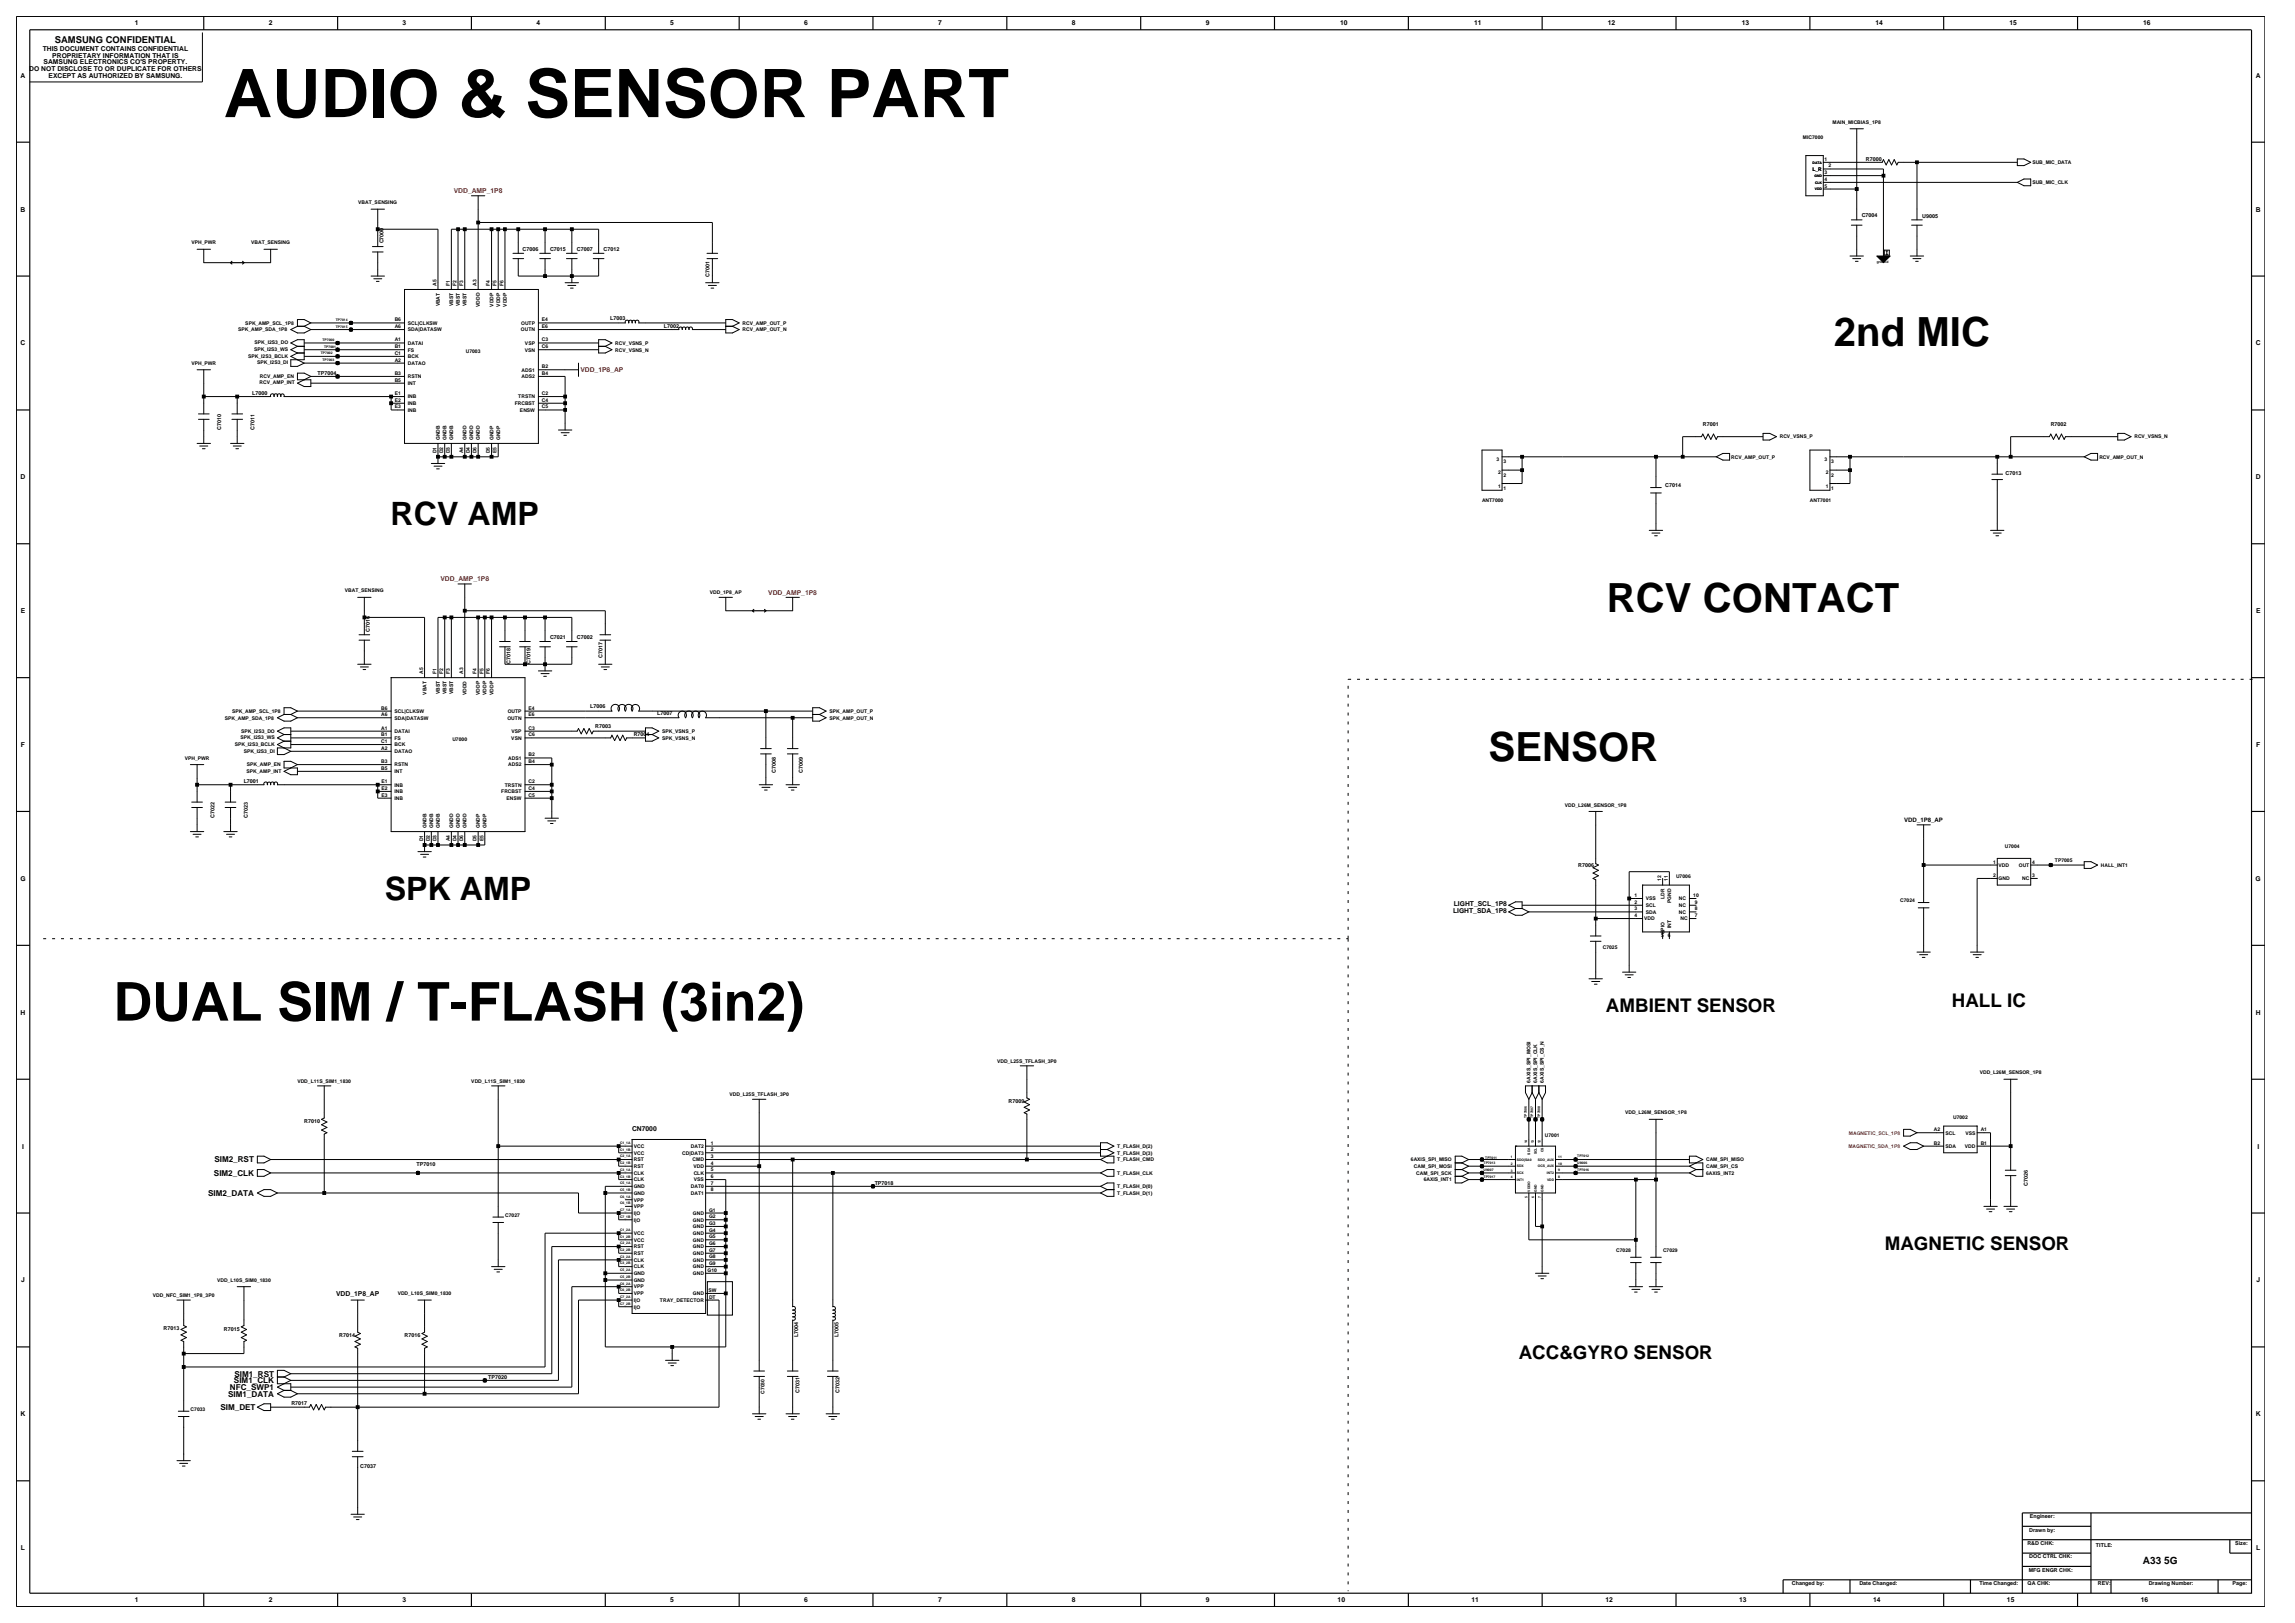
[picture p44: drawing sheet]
<svg xmlns="http://www.w3.org/2000/svg" width="420mm" height="297mm" viewBox="0 0 420 297" stroke-linecap="round" stroke-linejoin="round" font-family="sans-serif">
<defs><g id="words">
<text font-size="12.3" x="41" y="21.4">AUDIO &amp; SENSOR PART</text>
<text font-size="9.8" x="20.8" y="186.8">DUAL SIM / T-FLASH (3in2)</text>
<g font-size="7.4">
<text x="335.6" y="63.3">2nd MIC</text>
<text x="294.1" y="111.9">RCV CONTACT</text>
<text x="272.4" y="139.3">SENSOR</text>
</g>
<g font-size="5.9">
<text x="71.5" y="96.1">RCV AMP</text>
<text x="70.4" y="164.7">SPK AMP</text>
</g>
<g font-size="3.4">
<text x="293.9" y="185.2">AMBIENT SENSOR</text>
<text x="357.2" y="184.3">HALL IC</text>
<text x="344.9" y="228.7">MAGNETIC SENSOR</text>
<text x="277.9" y="248.6">ACC&amp;GYRO SENSOR</text>
</g>
<text font-size="1.9" x="392.1" y="286.3">A33 5G</text>
<text font-size="1.7" x="10" y="7.8">SAMSUNG CONFIDENTIAL</text>
<g font-size="1.5">
<text x="39.2" y="215.2">SIM2_CLK</text>
<text x="39.2" y="212.7">SIM2_RST</text>
<text x="38.1" y="218.8">SIM2_DATA</text>
<text x="42.9" y="251.9">SIM1_RST</text>
<text x="41.8" y="255.6">SIM1_DATA</text>
<text x="42.1" y="254.4">NFC_SWP1</text>
<text x="42.8" y="253.1">SIM1_CLK</text>
<text x="40.4" y="258">SIM_DET</text>
</g>
<g font-size="1.2">
<text x="24.7" y="4.7">1</text>
<text x="49.2" y="4.7">2</text>
<text x="73.7" y="4.7">3</text>
<text x="98.2" y="4.7">4</text>
<text x="122.7" y="4.7">5</text>
<text x="147.2" y="4.7">6</text>
<text x="171.7" y="4.7">7</text>
<text x="196.2" y="4.7">8</text>
<text x="220.7" y="4.7">9</text>
<text x="245.3" y="4.7">10</text>
<text x="269.8" y="4.7">11</text>
<text x="294.3" y="4.7">12</text>
<text x="318.7" y="4.7">13</text>
<text x="343.2" y="4.7">14</text>
<text x="367.7" y="4.7">15</text>
<text x="392.2" y="4.7">16</text>
<text x="7.8" y="9.3">THIS DOCUMENT CONTAINS CONFIDENTIAL</text>
<text x="8" y="11.8">SAMSUNG ELECTRONICS CO'S PROPERTY.</text>
<text x="9.6" y="10.6">PROPRIETARY INFORMATION THAT IS</text>
<text x="3.8" y="14.2">A</text>
<text x="5.4" y="13">DO NOT DISCLOSE TO OR DUPLICATE FOR OTHERS</text>
<text x="8.9" y="14.2">EXCEPT AS AUTHORIZED BY SAMSUNG.</text>
<text x="412.8" y="14.2">A</text>
<text x="3.8" y="38.7">B</text>
<text x="412.8" y="38.7">B</text>
<text x="3.8" y="63.2">C</text>
<text x="412.8" y="63.2">C</text>
<text x="3.8" y="87.7">D</text>
<text x="412.8" y="87.7">D</text>
<text x="3.8" y="112.2">E</text>
<text x="412.9" y="112.2">E</text>
<text x="3.8" y="136.7">F</text>
<text x="412.9" y="136.7">F</text>
<text x="3.7" y="161.2">G</text>
<text x="412.8" y="161.2">G</text>
<text x="265.9" y="167">LIGHT_SDA_1P8</text>
<text x="266.1" y="165.8">LIGHT_SCL_1P8</text>
<text x="3.8" y="185.7">H</text>
<text x="412.8" y="185.7">H</text>
<text x="115.7" y="207">CN7000</text>
<text x="4" y="210.2">I</text>
<text x="413.1" y="210.2">I</text>
<text x="3.9" y="234.7">J</text>
<text x="61.5" y="237.1">VDD_1P8_AP</text>
<text x="412.9" y="234.7">J</text>
<text x="3.8" y="259.2">K</text>
<text x="412.8" y="259.2">K</text>
<text x="3.8" y="283.7">L</text>
<text x="412.9" y="283.7">L</text>
<text x="24.7" y="293.2">1</text>
<text x="49.2" y="293.2">2</text>
<text x="73.7" y="293.2">3</text>
<text x="122.7" y="293.2">5</text>
<text x="147.2" y="293.2">6</text>
<text x="171.7" y="293.2">7</text>
<text x="196.2" y="293.2">8</text>
<text x="220.7" y="293.2">9</text>
<text x="244.8" y="293.2">10</text>
<text x="269.3" y="293.2">11</text>
<text x="293.8" y="293.2">12</text>
<text x="318.3" y="293.2">13</text>
<text x="342.8" y="293.2">14</text>
<text x="367.3" y="293.2">15</text>
<text x="391.8" y="293.2">16</text>
</g>
<g font-size="1.2" fill="#f00">
<text x="83" y="35.4">VDD_AMP_1P8</text>
<text x="106.2" y="68.1">VDD_1P8_AP</text>
<text x="80.6" y="106.4">VDD_AMP_1P8</text>
<text x="140.6" y="108.8">VDD_AMP_1P8</text>
</g>
<text font-size="1.1" x="348.5" y="150.4">VDD_1P8_AP</text>
<g font-size="1">
<text x="341.5" y="29.4">R7000</text>
<text x="340.7" y="39.8">C7004</text>
<text x="351.8" y="39.9">U9005</text>
<text x="70.2" y="44.6" transform="rotate(-90 70.2 44.6)">C7000</text>
<text x="95.6" y="45.9">C7006</text>
<text x="100.7" y="45.9">C7015</text>
<text x="105.6" y="45.9">C7007</text>
<text x="110.5" y="45.9">C7012</text>
<text x="129.8" y="50.7" transform="rotate(-90 129.8 50.7)">C7001</text>
<text x="111.7" y="58.5">L7003</text>
<text x="121.5" y="60.1">L7002</text>
<text x="58.1" y="68.6">TP7004</text>
<text x="46.1" y="72.2">L7000</text>
<text x="311.6" y="77.9">R7001</text>
<text x="375.3" y="77.9">R7002</text>
<text x="40.4" y="78.7" transform="rotate(-90 40.4 78.7)">C7010</text>
<text x="46.6" y="78.7" transform="rotate(-90 46.6 78.7)">C7011</text>
<text x="304.7" y="89.1">C7014</text>
<text x="367" y="87">C7013</text>
<text x="67.7" y="115.6" transform="rotate(-90 67.7 115.6)">C7016</text>
<text x="100.7" y="117">C7021</text>
<text x="105.6" y="117">C7002</text>
<text x="93.4" y="121.5" transform="rotate(-90 93.4 121.5)">C7018</text>
<text x="97.1" y="121.5" transform="rotate(-90 97.1 121.5)">C7019</text>
<text x="110.3" y="120.5" transform="rotate(-90 110.3 120.5)">C7017</text>
<text x="108" y="129.6">L7006</text>
<text x="120.3" y="130.8">L7007</text>
<text x="108.9" y="133.2">R7003</text>
<text x="116" y="134.7">R7004</text>
<text x="44.6" y="143.3">L7001</text>
<text x="142" y="141.4" transform="rotate(-90 142 141.4)">C7008</text>
<text x="146.9" y="141.4" transform="rotate(-90 146.9 141.4)">C7009</text>
<text x="39.2" y="149.7" transform="rotate(-90 39.2 149.7)">C7022</text>
<text x="45.4" y="149.7" transform="rotate(-90 45.4 149.7)">C7023</text>
<text x="288.8" y="158.7">R7006</text>
<text x="184.6" y="201.8">R7009</text>
<text x="55.7" y="205.5">R7010</text>
<text x="76.2" y="213.3">TP7010</text>
<text x="160.1" y="216.8">TP7018</text>
<text x="371.1" y="217" transform="rotate(-90 371.1 217)">C7026</text>
<text x="29.9" y="243.4">R7013</text>
<text x="41" y="243.5">R7015</text>
<text x="62.1" y="244.6">R7014</text>
<text x="74" y="244.7">R7016</text>
<text x="146.1" y="244.6" transform="rotate(-90 146.1 244.6)">L7004</text>
<text x="153.4" y="244.6" transform="rotate(-90 153.4 244.6)">L7005</text>
<text x="53.3" y="257.1">R7017</text>
<text x="89.3" y="252.3">TP7020</text>
<text x="146.3" y="254.9" transform="rotate(-90 146.3 254.9)">C7031</text>
<text x="153.6" y="254.9" transform="rotate(-90 153.6 254.9)">C7032</text>
<text x="65.9" y="268.6">C7037</text>
<text x="371.4" y="280.2">Drawn by:</text>
<text x="371.5" y="277.8">Engineer:</text>
<text x="371" y="282.7">R&amp;D CHK:</text>
<text x="371.3" y="287.6">MFG ENGR CHK:</text>
<text x="371.4" y="285.2">DOC CTRL CHK:</text>
<text x="383.6" y="283">TITLE:</text>
<text x="409.1" y="282.7">Size:</text>
<text x="327.9" y="290.1">Changed by:</text>
<text x="340.3" y="290.1">Date Changed:</text>
<text x="362.2" y="290.1">Time Changed:</text>
<text x="371.1" y="290.1">QA CHK:</text>
<text x="383.9" y="290.1">REV:</text>
<text x="393.2" y="290.1">Drawing Number:</text>
<text x="408.6" y="290.1">Page:</text>
</g>
<g font-size=".9">
<text x="335.4" y="22.7">MAIN_MICBIAS_1P8</text>
<text x="330" y="25.4">MIC7000</text>
<text x="333.9" y="29.5">1</text>
<text x="331.7" y="31.3">L_R</text>
<text x="333.9" y="31.9">3</text>
<text x="333.9" y="34.3">5</text>
<text x="333.9" y="33.1">4</text>
<text x="334.6" y="30.6">2</text>
<text x="371.9" y="33.7">SUB_MIC_CLK</text>
<text x="371.9" y="30">SUB_MIC_DATA</text>
<text x="65.6" y="37.4">VBAT_SENSING</text>
<text x="35" y="44.7">VPH_PWR</text>
<text x="46" y="44.7">VBAT_SENSING</text>
<text x="79.9" y="52.3" transform="rotate(-90 79.9 52.3)">A5</text>
<text x="82.3" y="52.3" transform="rotate(-90 82.3 52.3)">F1</text>
<text x="83.5" y="52.3" transform="rotate(-90 83.5 52.3)">F2</text>
<text x="84.8" y="52.3" transform="rotate(-90 84.8 52.3)">F3</text>
<text x="87.2" y="52.3" transform="rotate(-90 87.2 52.3)">A3</text>
<text x="89.7" y="52.3" transform="rotate(-90 89.7 52.3)">F4</text>
<text x="90.9" y="52.3" transform="rotate(-90 90.9 52.3)">F5</text>
<text x="92.1" y="52.3" transform="rotate(-90 92.1 52.3)">F6</text>
<text x="44.9" y="59.4">SPK_AMP_SCL_1P8</text>
<text x="72.2" y="58.8">B6</text>
<text x="74.6" y="59.4">SCL|CLKSW</text>
<text x="80.5" y="56.1" transform="rotate(-90 80.5 56.1)">VBAT</text>
<text x="82.9" y="56" transform="rotate(-90 82.9 56)">VBST</text>
<text x="84.1" y="56" transform="rotate(-90 84.1 56)">VBST</text>
<text x="85.4" y="56" transform="rotate(-90 85.4 56)">VBST</text>
<text x="87.8" y="56.2" transform="rotate(-90 87.8 56.2)">VDDD</text>
<text x="90.3" y="56.1" transform="rotate(-90 90.3 56.1)">VDDP</text>
<text x="91.5" y="56.1" transform="rotate(-90 91.5 56.1)">VDDP</text>
<text x="92.7" y="56.1" transform="rotate(-90 92.7 56.1)">VDDP</text>
<text x="95.4" y="59.4">OUTP</text>
<text x="99.2" y="58.8">E4</text>
<text x="135.9" y="59.4">RCV_AMP_OUT_P</text>
<text x="43.6" y="60.6">SPK_AMP_SDA_1P8</text>
<text x="45.4" y="65.5">SPK_I2S3_BCLK</text>
<text x="46.5" y="64.2">SPK_I2S3_WS</text>
<text x="46.6" y="63">SPK_I2S3_DO</text>
<text x="72.2" y="63.7">B1</text>
<text x="72.2" y="64.9">C1</text>
<text x="72.2" y="62.5">A1</text>
<text x="72.2" y="60">A6</text>
<text x="74.6" y="60.6">SDA|DATASW</text>
<text x="74.6" y="64.3">FS</text>
<text x="74.6" y="65.5">BCK</text>
<text x="74.6" y="63.1">DATAI</text>
<text x="85.2" y="64.6">U7003</text>
<text x="95.3" y="60.6">OUTN</text>
<text x="96" y="64.3">VSN</text>
<text x="96.1" y="63.1">VSP</text>
<text x="99.2" y="62.5">C3</text>
<text x="99.2" y="63.7">C6</text>
<text x="99.2" y="60">E6</text>
<text x="112.6" y="63.1">RCV_VSNS_P</text>
<text x="112.6" y="64.3">RCV_VSNS_N</text>
<text x="135.9" y="60.6">RCV_AMP_OUT_N</text>
<text x="35" y="66.8">VPH_PWR</text>
<text x="47" y="66.7">SPK_I2S3_DI</text>
<text x="47.5" y="70.4">RCV_AMP_INT</text>
<text x="47.5" y="69.2">RCV_AMP_EN</text>
<text x="72.2" y="68.6">B3</text>
<text x="72.2" y="69.8">B5</text>
<text x="72.2" y="66.2">A2</text>
<text x="74.6" y="69.2">RSTN</text>
<text x="74.6" y="70.4">INT</text>
<text x="74.6" y="66.8">DATAO</text>
<text x="95.5" y="68">ADS1</text>
<text x="95.5" y="69.2">ADS2</text>
<text x="99.2" y="67.4">B2</text>
<text x="99.2" y="68.6">B4</text>
<text x="72.3" y="72.3">E1</text>
<text x="72.3" y="73.5">E2</text>
<text x="72.3" y="74.7">E3</text>
<text x="74.6" y="72.9">INB</text>
<text x="74.6" y="74.1">INB</text>
<text x="74.6" y="75.3">INB</text>
<text x="94.2" y="74.1">FRCBST</text>
<text x="94.9" y="72.9">TRSTN</text>
<text x="95.2" y="75.3">ENSW</text>
<text x="99.2" y="73.5">C4</text>
<text x="99.2" y="74.7">C5</text>
<text x="99.2" y="72.3">C2</text>
<text x="79.9" y="82.9" transform="rotate(-90 79.9 82.9)">D1</text>
<text x="80.5" y="80.5" transform="rotate(-90 80.5 80.5)">GNDB</text>
<text x="81.1" y="82.9" transform="rotate(-90 81.1 82.9)">D2</text>
<text x="81.7" y="80.5" transform="rotate(-90 81.7 80.5)">GNDB</text>
<text x="82.3" y="82.9" transform="rotate(-90 82.3 82.9)">D3</text>
<text x="82.9" y="80.5" transform="rotate(-90 82.9 80.5)">GNDB</text>
<text x="84.8" y="82.9" transform="rotate(-90 84.8 82.9)">A4</text>
<text x="85.4" y="80.5" transform="rotate(-90 85.4 80.5)">GNDD</text>
<text x="86" y="82.9" transform="rotate(-90 86 82.9)">D4</text>
<text x="86.6" y="80.5" transform="rotate(-90 86.6 80.5)">GNDD</text>
<text x="87.2" y="82.9" transform="rotate(-90 87.2 82.9)">D6</text>
<text x="87.8" y="80.5" transform="rotate(-90 87.8 80.5)">GNDD</text>
<text x="89.7" y="82.9" transform="rotate(-90 89.7 82.9)">D5</text>
<text x="90.3" y="80.5" transform="rotate(-90 90.3 80.5)">GNDP</text>
<text x="90.9" y="82.9" transform="rotate(-90 90.9 82.9)">E5</text>
<text x="91.5" y="80.5" transform="rotate(-90 91.5 80.5)">GNDP</text>
<text x="316.8" y="83.9">RCV_AMP_OUT_P</text>
<text x="325.7" y="80.2">RCV_VSNS_P</text>
<text x="384.2" y="83.9">RCV_AMP_OUT_N</text>
<text x="390.6" y="80.2">RCV_VSNS_N</text>
<text x="273.9" y="84.3">3</text>
<text x="274.1" y="86.8">2</text>
<text x="274.1" y="89.2">1</text>
<text x="275.1" y="89.7">1</text>
<text x="275.1" y="87.3">2</text>
<text x="275.1" y="84.8">3</text>
<text x="333.9" y="84.3">3</text>
<text x="334.2" y="89.2">1</text>
<text x="334.2" y="86.8">2</text>
<text x="335.1" y="89.7">1</text>
<text x="335.1" y="87.3">2</text>
<text x="335.1" y="84.8">3</text>
<text x="271.2" y="91.9">ANT7000</text>
<text x="331.2" y="91.9">ANT7001</text>
<text x="63.1" y="108.4">VBAT_SENSING</text>
<text x="129.9" y="108.7">VDD_1P8_AP</text>
<text x="77.4" y="123.4" transform="rotate(-90 77.4 123.4)">A5</text>
<text x="79.9" y="123.3" transform="rotate(-90 79.9 123.3)">F1</text>
<text x="81.1" y="123.3" transform="rotate(-90 81.1 123.3)">F2</text>
<text x="82.3" y="123.3" transform="rotate(-90 82.3 123.3)">F3</text>
<text x="84.8" y="123.4" transform="rotate(-90 84.8 123.4)">A3</text>
<text x="87.2" y="123.3" transform="rotate(-90 87.2 123.3)">F4</text>
<text x="88.5" y="123.3" transform="rotate(-90 88.5 123.3)">F5</text>
<text x="89.7" y="123.3" transform="rotate(-90 89.7 123.3)">F6</text>
<text x="41.1" y="131.7">SPK_AMP_SDA_1P8</text>
<text x="42.5" y="130.5">SPK_AMP_SCL_1P8</text>
<text x="69.8" y="131.1">A6</text>
<text x="69.8" y="129.8">B6</text>
<text x="72.2" y="130.5">SCL|CLKSW</text>
<text x="72.2" y="131.7">SDA|DATASW</text>
<text x="78" y="127.1" transform="rotate(-90 78 127.1)">VBAT</text>
<text x="80.5" y="127.1" transform="rotate(-90 80.5 127.1)">VBST</text>
<text x="81.7" y="127.1" transform="rotate(-90 81.7 127.1)">VBST</text>
<text x="82.9" y="127.1" transform="rotate(-90 82.9 127.1)">VBST</text>
<text x="85.4" y="127.2" transform="rotate(-90 85.4 127.2)">VDDD</text>
<text x="87.8" y="127.2" transform="rotate(-90 87.8 127.2)">VDDP</text>
<text x="89.1" y="127.2" transform="rotate(-90 89.1 127.2)">VDDP</text>
<text x="90.3" y="127.2" transform="rotate(-90 90.3 127.2)">VDDP</text>
<text x="92.9" y="131.7">OUTN</text>
<text x="92.9" y="130.5">OUTP</text>
<text x="96.7" y="131.1">E6</text>
<text x="96.7" y="129.8">E4</text>
<text x="151.8" y="131.7">SPK_AMP_OUT_N</text>
<text x="151.8" y="130.5">SPK_AMP_OUT_P</text>
<text x="43" y="136.5">SPK_I2S3_BCLK</text>
<text x="44" y="135.3">SPK_I2S3_WS</text>
<text x="44.1" y="134">SPK_I2S3_DO</text>
<text x="44.6" y="137.7">SPK_I2S3_DI</text>
<text x="69.8" y="136">C1</text>
<text x="69.8" y="134.7">B1</text>
<text x="69.8" y="133.5">A1</text>
<text x="69.8" y="137.2">A2</text>
<text x="72.2" y="136.6">BCK</text>
<text x="72.2" y="135.4">FS</text>
<text x="72.2" y="134.1">DATAI</text>
<text x="72.2" y="137.8">DATAO</text>
<text x="82.8" y="135.7">U7000</text>
<text x="93.6" y="135.4">VSN</text>
<text x="93.6" y="134.1">VSP</text>
<text x="96.7" y="133.5">C3</text>
<text x="96.7" y="134.7">C6</text>
<text x="121.2" y="134.1">SPK_VSNS_P</text>
<text x="121.2" y="135.4">SPK_VSNS_N</text>
<text x="33.8" y="139">VPH_PWR</text>
<text x="45.1" y="141.4">SPK_AMP_INT</text>
<text x="45.2" y="140.2">SPK_AMP_EN</text>
<text x="69.8" y="139.6">B3</text>
<text x="69.8" y="140.9">B5</text>
<text x="69.8" y="143.3">E1</text>
<text x="72.2" y="143.9">INB</text>
<text x="72.2" y="140.2">RSTN</text>
<text x="72.2" y="141.5">INT</text>
<text x="92.4" y="143.9">TRSTN</text>
<text x="93" y="139">ADS1</text>
<text x="93" y="140.2">ADS2</text>
<text x="96.7" y="143.3">C2</text>
<text x="96.7" y="138.4">B2</text>
<text x="96.7" y="139.6">B4</text>
<text x="69.8" y="144.5">E2</text>
<text x="69.8" y="145.8">E3</text>
<text x="72.2" y="145.1">INB</text>
<text x="72.2" y="146.4">INB</text>
<text x="91.7" y="145.1">FRCBST</text>
<text x="92.7" y="146.4">ENSW</text>
<text x="96.7" y="144.5">C4</text>
<text x="96.7" y="145.8">C5</text>
<text x="286.4" y="147.6">VDD_L26M_SENSOR_1P8</text>
<text x="77.4" y="154" transform="rotate(-90 77.4 154)">D1</text>
<text x="78" y="151.6" transform="rotate(-90 78 151.6)">GNDB</text>
<text x="78.6" y="154" transform="rotate(-90 78.6 154)">D2</text>
<text x="79.3" y="151.6" transform="rotate(-90 79.3 151.6)">GNDB</text>
<text x="79.9" y="154" transform="rotate(-90 79.9 154)">D3</text>
<text x="80.5" y="151.6" transform="rotate(-90 80.5 151.6)">GNDB</text>
<text x="82.3" y="154" transform="rotate(-90 82.3 154)">A4</text>
<text x="82.9" y="151.6" transform="rotate(-90 82.9 151.6)">GNDD</text>
<text x="83.5" y="154" transform="rotate(-90 83.5 154)">D4</text>
<text x="84.1" y="151.6" transform="rotate(-90 84.1 151.6)">GNDD</text>
<text x="84.8" y="154" transform="rotate(-90 84.8 154)">D6</text>
<text x="85.4" y="151.6" transform="rotate(-90 85.4 151.6)">GNDD</text>
<text x="87.2" y="154" transform="rotate(-90 87.2 154)">D5</text>
<text x="87.8" y="151.6" transform="rotate(-90 87.8 151.6)">GNDP</text>
<text x="88.5" y="153.9" transform="rotate(-90 88.5 153.9)">E5</text>
<text x="89.1" y="151.6" transform="rotate(-90 89.1 151.6)">GNDP</text>
<text x="366.9" y="155.2">U7004</text>
<text x="304" y="161.3" transform="rotate(-90 304 161.3)">12</text>
<text x="305.2" y="161.3" transform="rotate(-90 305.2 161.3)">11</text>
<text x="306.7" y="160.7">U7006</text>
<text x="364.8" y="160.5">2</text>
<text x="364.8" y="158">1</text>
<text x="365.8" y="161.1">GND</text>
<text x="365.8" y="158.6">VDD</text>
<text x="369.5" y="158.6">OUT</text>
<text x="370.1" y="161.1">NC</text>
<text x="371.9" y="160.5">3</text>
<text x="371.9" y="158">4</text>
<text x="376.1" y="157.7">TP7005</text>
<text x="384.5" y="158.6">HALL_INT1</text>
<text x="299.1" y="165.4">2</text>
<text x="299.1" y="166.6">3</text>
<text x="299.1" y="167.8">4</text>
<text x="299.1" y="164.1">1</text>
<text x="301.2" y="166">SCL</text>
<text x="301.2" y="167.2">SDA</text>
<text x="301.2" y="164.7">VSS</text>
<text x="304.6" y="164.5" transform="rotate(-90 304.6 164.5)">LDR</text>
<text x="305.8" y="165.2" transform="rotate(-90 305.8 165.2)">PGND</text>
<text x="307.2" y="167.2">NC</text>
<text x="307.2" y="166">NC</text>
<text x="307.2" y="164.7">NC</text>
<text x="309.9" y="164.1">10</text>
<text x="310.1" y="167.8">7</text>
<text x="310.1" y="166.6">8</text>
<text x="310.1" y="165.4">9</text>
<text x="347.8" y="165">C7024</text>
<text x="293.3" y="173.6">C7025</text>
<text x="300.9" y="168.4">VDD</text>
<text x="304" y="171.5">5</text>
<text x="304.6" y="171" transform="rotate(-90 304.6 171)">GPIO</text>
<text x="305.3" y="171.5">6</text>
<text x="305.8" y="169.9" transform="rotate(-90 305.8 169.9)">INT</text>
<text x="307.6" y="168.4">NC</text>
<text x="182.5" y="194.4">VDD_L25S_TFLASH_3P0</text>
<text x="362.3" y="196.6">VDD_L26M_SENSOR_1P8</text>
<text x="54.4" y="198.1">VDD_L11S_SIM1_1830</text>
<text x="86.3" y="198.1">VDD_L11S_SIM1_1830</text>
<text x="133.5" y="200.6">VDD_L25S_TFLASH_3P0</text>
<text x="280.1" y="198.1" transform="rotate(-90 280.1 198.1)">6AXIS_SPI_MOSI</text>
<text x="281.3" y="198.1" transform="rotate(-90 281.3 198.1)">6AXIS_SPI_CLK</text>
<text x="282.6" y="198.1" transform="rotate(-90 282.6 198.1)">6AXIS_SPI_CS_N</text>
<text x="297.4" y="203.9">VDD_L26M_SENSOR_1P8</text>
<text x="130.1" y="209.4">1</text>
<text x="282.7" y="208.1">U7001</text>
<text x="353.9" y="207">A2</text>
<text x="353.9" y="209.4">B2</text>
<text x="356" y="207.6">SCL</text>
<text x="357.4" y="204.9">U7002</text>
<text x="359.7" y="207.6">VSS</text>
<text x="362.5" y="207">A1</text>
<text x="362.5" y="209.4">B1</text>
<text x="116" y="212.5">RST</text>
<text x="116" y="213.7">RST</text>
<text x="116" y="215">CLK</text>
<text x="116" y="210.1">VCC</text>
<text x="116" y="211.3">VCC</text>
<text x="124.9" y="211.3">CD|DAT3</text>
<text x="126.4" y="210.1">DAT2</text>
<text x="126.7" y="212.5">CMD</text>
<text x="126.9" y="213.7">VDD</text>
<text x="126.9" y="215">CLK</text>
<text x="130.1" y="210.7">2</text>
<text x="130.1" y="211.9">3</text>
<text x="130.1" y="213.1">4</text>
<text x="130.1" y="214.3">5</text>
<text x="130.1" y="215.6">6</text>
<text x="204.5" y="210.1">T_FLASH_D(2)</text>
<text x="204.5" y="211.3">T_FLASH_D(3)</text>
<text x="204.5" y="212.5">T_FLASH_CMD</text>
<text x="204.5" y="215">T_FLASH_CLK</text>
<text x="258.2" y="212.5">6AXIS_SPI_MISO</text>
<text x="258.8" y="213.7">CAM_SPI_MOSI</text>
<text x="259.2" y="215">CAM_SPI_SCK</text>
<text x="312.2" y="213.7">CAM_SPI_CS</text>
<text x="312.2" y="212.5">CAM_SPI_MISO</text>
<text x="312.2" y="215">6AXIS_INT2</text>
<text x="356" y="210.1">SDA</text>
<text x="359.6" y="210.1">VDD</text>
<text x="116" y="221.1">VPP</text>
<text x="116" y="216.2">CLK</text>
<text x="116" y="217.4">GND</text>
<text x="116" y="218.6">GND</text>
<text x="116" y="219.9">VPP</text>
<text x="126.4" y="217.4">DAT0</text>
<text x="126.4" y="218.6">DAT1</text>
<text x="127" y="216.2">VSS</text>
<text x="129.8" y="221.7">G1</text>
<text x="130.1" y="216.8">7</text>
<text x="130.1" y="218">8</text>
<text x="204.5" y="218.6">T_FLASH_D(1)</text>
<text x="204.5" y="217.4">T_FLASH_D(0)</text>
<text x="260.5" y="216.2">6AXIS_INT1</text>
<text x="92.5" y="222.6">C7027</text>
<text x="116" y="222.3">I|O</text>
<text x="116" y="223.5">I|O</text>
<text x="116" y="226">VCC</text>
<text x="116" y="227.2">VCC</text>
<text x="126.8" y="222.3">GND</text>
<text x="126.8" y="223.5">GND</text>
<text x="126.8" y="224.7">GND</text>
<text x="126.8" y="226">GND</text>
<text x="126.8" y="227.2">GND</text>
<text x="129.8" y="222.9">G2</text>
<text x="129.8" y="224.1">G3</text>
<text x="129.8" y="225.4">G4</text>
<text x="129.8" y="226.6">G5</text>
<text x="129.8" y="227.8">G6</text>
<text x="116" y="230.9">CLK</text>
<text x="116" y="232.1">CLK</text>
<text x="116" y="233.3">GND</text>
<text x="116" y="228.4">RST</text>
<text x="116" y="229.7">RST</text>
<text x="126.8" y="232.1">GND</text>
<text x="126.8" y="233.3">GND</text>
<text x="126.8" y="228.4">GND</text>
<text x="126.8" y="229.7">GND</text>
<text x="126.8" y="230.9">GND</text>
<text x="129.5" y="232.7">G10</text>
<text x="129.8" y="230.3">G8</text>
<text x="129.8" y="231.5">G9</text>
<text x="129.8" y="229">G7</text>
<text x="295.8" y="229.1">C7028</text>
<text x="304.3" y="229.1">C7029</text>
<text x="28" y="237.3">VDD_NFC_SIM1_1P8_3P0</text>
<text x="39.7" y="234.6">VDD_L10S_SIM0_1830</text>
<text x="72.8" y="237">VDD_L10S_SIM0_1830</text>
<text x="116" y="235.8">VPP</text>
<text x="116" y="237">VPP</text>
<text x="116" y="238.2">I|O</text>
<text x="116" y="239.4">I|O</text>
<text x="116" y="234.6">GND</text>
<text x="120.8" y="238.2">TRAY_DETECTOR</text>
<text x="126.8" y="237">GND</text>
<text x="129.6" y="236.4">SW</text>
<text x="129.8" y="237.6">DT</text>
<text x="139.9" y="255" transform="rotate(-90 139.9 255)">C7030</text>
<text x="34.9" y="258.2">C7033</text>
</g>
<g font-size=".9" fill="#f00">
<text x="338.4" y="207.6">MAGNETIC_SCL_1P8</text>
<text x="338.3" y="210.1">MAGNETIC_SDA_1P8</text>
</g>
<g font-size=".6">
<text x="331.7" y="29.9">DATA</text>
<text x="332.1" y="32.4">GND</text>
<text x="332.1" y="34.8">VDD</text>
<text x="332.2" y="33.6">CLK</text>
<text x="343.5" y="48.2">ground</text>
<text x="61.5" y="59.9">TP7015</text>
<text x="61.5" y="58.7">TP7014</text>
<text x="58.7" y="64.8">TP7002</text>
<text x="59" y="62.4">TP7000</text>
<text x="59.3" y="63.6">TP7001</text>
<text x="59" y="66">TP7003</text>
<text x="113.5" y="209.3">C1_1A</text>
<text x="279.4" y="204.5" transform="rotate(-90 279.4 204.5)">TP7006</text>
<text x="279.5" y="209.2" transform="rotate(-90 279.5 209.2)">14</text>
<text x="280.6" y="204.5" transform="rotate(-90 280.6 204.5)">TP7007</text>
<text x="280.7" y="209.2" transform="rotate(-90 280.7 209.2)">13</text>
<text x="281.8" y="204.5" transform="rotate(-90 281.8 204.5)">TP7008</text>
<text x="281.9" y="209.2" transform="rotate(-90 281.9 209.2)">12</text>
<text x="113.5" y="215.5">C3_1B</text>
<text x="113.5" y="210.6">C1_1B</text>
<text x="113.5" y="211.8">C2_1A</text>
<text x="113.5" y="213">C2_1B</text>
<text x="113.5" y="214.2">C3_1A</text>
<text x="271.5" y="215.5">TP7017</text>
<text x="271.5" y="214.2">U9007</text>
<text x="271.5" y="213">TP7013</text>
<text x="271.8" y="212.1">TP7011</text>
<text x="276.5" y="213.1">2</text>
<text x="276.5" y="214.4">3</text>
<text x="276.5" y="215.6">4</text>
<text x="276.5" y="211.9">1</text>
<text x="277.6" y="213.6">SDX</text>
<text x="277.6" y="214.9">SCX</text>
<text x="277.6" y="212.4">SDO|SA0</text>
<text x="280" y="211.3" transform="rotate(-90 280 211.3)">SDA</text>
<text x="281.2" y="211.2" transform="rotate(-90 281.2 211.2)">SCL</text>
<text x="281.4" y="213.6">OCS_AUX</text>
<text x="281.4" y="212.4">SDO_AUX</text>
<text x="282.4" y="210.8" transform="rotate(-90 282.4 210.8)">CS</text>
<text x="283.1" y="214.9">INT2</text>
<text x="285.2" y="215.6">8</text>
<text x="285.2" y="214.3">9</text>
<text x="285.2" y="213.1">10</text>
<text x="285.2" y="211.9">11</text>
<text x="288.7" y="211.8">TP7012</text>
<text x="288.7" y="214.2">TP7016</text>
<text x="288.7" y="213">U9006</text>
<text x="113.5" y="220.4">C6_1B</text>
<text x="113.5" y="221.6">C7_1A</text>
<text x="113.5" y="216.7">C5_1A</text>
<text x="113.5" y="217.9">C5_1B</text>
<text x="113.5" y="219.1">C6_1A</text>
<text x="277.6" y="216.1">INT1</text>
<text x="279.5" y="219.1" transform="rotate(-90 279.5 219.1)">5</text>
<text x="280" y="218.1" transform="rotate(-90 280 218.1)">VDDIO</text>
<text x="280.8" y="219.1" transform="rotate(-90 280.8 219.1)">6</text>
<text x="281.2" y="218.1" transform="rotate(-90 281.2 218.1)">GND</text>
<text x="282" y="219.1" transform="rotate(-90 282 219.1)">7</text>
<text x="282.4" y="218.1" transform="rotate(-90 282.4 218.1)">GND</text>
<text x="283.1" y="216.1">VDD</text>
<text x="113.5" y="222.8">C7_1B</text>
<text x="113.5" y="225.3">C1_2A</text>
<text x="113.5" y="226.5">C1_2B</text>
<text x="113.5" y="227.7">C2_2A</text>
<text x="113.5" y="230.2">C3_2A</text>
<text x="113.5" y="231.4">C3_2B</text>
<text x="113.5" y="232.6">C5_2A</text>
<text x="113.5" y="233.8">C5_2B</text>
<text x="113.5" y="228.9">C2_2B</text>
<text x="113.5" y="235">C6_2A</text>
<text x="113.5" y="236.3">C6_2B</text>
<text x="113.5" y="237.5">C7_2A</text>
<text x="113.5" y="238.7">C7_2B</text>
</g>
</g></defs>
<g fill="none" stroke="#000" stroke-width=".18">
<path d="M37 5.9v9.1h-31.5M67.9 38.3h2.5M69.1 38.3v6.8M86.3 35.8h2.4M87.5 35.8v17.2M330.5 28.5h3.2v7.3h-3.2zM333.7 34.6h6.1M333.7 29.7h10.8l.2-.5 .5 1 .5-1 .5 1 .5-1 .4 1 .3-.5h21.8M333.7 32.1h11M333.7 30.9h11v15.9M333.7 33.4h35.5M338.6 23.6h2.4"/>
<path d="M339.8 23.6v16.6M350.8 29.7v10.5M369.2 33.4l1.2-.6h1.2v1.2h-1.2zM369.2 29.1h1.2l1.2 .6-1.2 .6h-1.2zM36.1 45.6h2.4M37.3 45.6v2.5h4.9M48.3 45.6h2.5M49.5 45.6v2.5h-4.9M54.4 59.7h1.3M54.4 59.7l-1.2 .6 1.2 .6h1.3l1.2-.6M55.7 59.7l1.2 .6M56.9 59.1l-1.2-.6h-1.3v1.2"/>
<path d="M56.9 59.1l-1.2 .6M56.9 59.1h17.1M67.9 50.5h2.5M68.2 45.1h1.9M68.2 46.1h1.9M68.4 51h1.5M68.9 51.5h.5M69.1 46.1v4.4M69.1 41.9h11.1v11.1M74 53h24.5v28.1h-24.5zM83.8 41.9v11.1M85.1 41.9v11.1"/>
<path d="M87.5 40.7h42.9v5.7M90 41.9v11.1M91.2 41.9v11.1M92.4 41.9v11.1M93.9 47.3h1.9M93.9 46.4h1.9M94.8 41.9v4.5M94.8 47.3v3.2h14.8v-3.2M98.5 59.1h15.9a.35 .35 0 0 1 .4-.5 .35 .35 0 0 1 .3 .5 .35 .35 0 0 1 .3-.5 .35 .35 0 0 1 .3 .5M98.8 47.3h1.9M98.8 46.4h1.9M99.7 41.9v4.5"/>
<path d="M99.7 47.3v3.2M103.4 51.7h2.5M103.7 47.3h1.9M103.7 46.4h1.9M103.9 52.2h1.5M104.4 52.7h.5M104.7 41.9v4.5M104.7 47.3v4.4M108.6 47.3h1.9M108.6 46.4h1.9M109.6 46.4v-4.5h-27v11.1M115.7 59.1a.34 .34 0 0 1 .3-.5 .34 .34 0 0 1 .3 .5 .35 .35 0 0 1 .3-.5 .35 .35 0 0 1 .3 .5h15.9"/>
<path d="M129.1 51.7h2.5M129.4 47.3h1.9M129.4 46.4h1.9M129.6 52.2h1.5M130.1 52.7h.5M130.4 47.3v4.4M132.8 58.5h1.2l1.3 .6-1.3 .6 1.3 .6-1.3 .6h-1.2zM132.8 59.7h1.2M338.6 46.8h2.4M338.8 41.2h2M338.8 40.2h2M339.1 47.3h1.4"/>
<path d="M339.5 47.8h.5M339.8 41.2v5.6M344.8 45.8h1v.9h-1zM345.1 45.9h.4M345.1 46.5h.4M345.3 45.9v.6M349.6 46.8h2.4M349.8 41.2h2M349.8 40.2h2M350.1 47.3h1.4M350.6 47.8h.4M350.8 41.2v5.6"/>
<path d="M36.1 67.7h2.4M36.3 75.7h2M36.3 76.7h2M37.3 72.6h12.2a.35 .35 0 0 1 .3-.5 .35 .35 0 0 1 .3 .5 .35 .35 0 0 1 .4-.5 .35 .35 0 0 1 .3 .5 .35 .35 0 0 1 .3-.5 .35 .35 0 0 1 .3 .5 .34 .34 0 0 1 .3-.5 .34 .34 0 0 1 .3 .5h22M37.3 67.7v8M37.3 76.7v4.4M42.4 75.7h2M42.4 76.7h2M43.4 72.6v3.1M43.4 76.7v4.4M54.4 63.4l-1.2-.6 1.2-.6h1.3v3.6h-2.5v1.2h1.2l1.3-.6M54.4 64.6l-1.2 .6 2.5 1.2"/>
<path d="M54.4 64.6h1.3M54.4 68.3v1.2h2.5v1.2h-1.2l-1.3-.6 2.5-1.2-1.2-.6zM54.4 63.4l-1.2 .6 1.2 .6M54.4 63.4h1.3M55.7 65.2h18.3M55.7 62.8h18.3M55.7 66.4h18.3M55.7 64h18.3M56.9 68.9h17.1M56.9 70.1h17.1M56.9 60.3h17.1M71.6 72.6v2.4h2.4"/>
<path d="M71.6 73.8h2.4M98.5 60.3h25.7a.34 .34 0 0 1 .3-.5 .34 .34 0 0 1 .4 .5 .34 .34 0 0 1 .3-.5 .34 .34 0 0 1 .3 .5M98.5 67.7h7.4M98.5 72.6h4.9M98.5 68.9h4.9v9.8M98.5 62.8h11.1M98.5 75h4.9M98.5 73.8h4.9M98.5 64h11.1M102.2 78.7h2.5M102.7 79.2h1.5M103.2 79.7h.5"/>
<path d="M105.9 66.4v2.5M109.6 62.2h1.2l1.2 .6-1.2 .6 1.2 .6-1.2 .6h-1.2zM109.6 63.4h1.2M125.5 60.3a.34 .34 0 0 1 .3-.5 .34 .34 0 0 1 .3 .5 .34 .34 0 0 1 .3-.5 .34 .34 0 0 1 .3 .5h6.1M322.7 79.3h1.2l1.2 .6-1.2 .6h-1.2zM322.7 79.9h-8.4l-.2 .5-.5-1-.5 1-.5-1-.5 1-.5-1-.2 .5h-3.5v3.7M387.6 79.3h1.2l1.2 .6-1.2 .6h-1.2zM387.6 79.9h-9.6l-.2 .5-.5-1-.5 1-.5-1-.5 1-.5-1-.2 .5h-7.1v3.7M36.1 81.1h2.4M36.5 81.6h1.5M37 82.1h.5M42.2 81.1h2.4"/>
<path d="M42.7 81.6h1.5M43.2 82.1h.5M78.9 84.8h2.5M79.4 85.3h1.5M79.9 85.8h.5M80.2 81.1v3.7M81.4 81.1v2.5M82.6 81.1v2.5M85.1 81.1v2.5M86.3 81.1v2.5M87.5 81.1v2.5M90 81.1v2.5"/>
<path d="M91.2 81.1v2.5h-11M271.2 82.4h3.7v7.3h-3.7zM274.9 83.6h39.2M274.9 86h3.7M278.6 83.6v4.9h-3.7M301.8 97h2.5M302.1 90.2h1.9M302.1 89.2h1.9M302.3 97.5h1.5M302.8 98h.5M303.1 83.6v5.6M303.1 90.2v6.8"/>
<path d="M314.1 83.6l1.2-.6h1.2v1.2h-1.2zM331.2 82.4h3.7v7.3h-3.7zM334.9 83.6h46.5M334.9 86h3.7M338.6 83.6v4.9h-3.7M364.3 97h2.4M364.5 87.8h2M364.5 86.8h2M364.8 97.5h1.4M365.3 98h.5M365.5 83.6v3.2M365.5 87.8v9.2"/>
<path d="M381.4 83.6l1.3-.6h1.2v1.2h-1.2zM65.5 109.3h2.4M65.7 117.1h2M65.7 116.2h2M66.7 113h11v11M66.7 109.3v6.9M66.7 117.1v4.4M81.4 113v11M82.6 113v11M83.8 106.9h2.5M85.1 106.9v17.1M85.1 111.8h25.7v4.4"/>
<path d="M87.5 113v11M88.7 113v11M90 113v11M91.4 118.4h2M91.4 117.4h2M92.4 118.4v3.1h12.3v-3.1M92.4 113v4.4M95.1 118.4h1.9M95.1 117.4h1.9M96.1 113v4.4M96.1 118.4v3.1M98.8 118.4h1.9"/>
<path d="M98.8 117.4h1.9M99.7 113v4.4M99.7 118.4v4.4M103.7 118.4h1.9M103.7 117.4h1.9M104.7 117.4v-4.4h-24.5v11M109.8 117.1h2M109.8 116.2h2M110.8 117.1v4.4M131.6 109.3h2.4M132.8 109.3v2.5h4.9M143.8 109.3h2.5"/>
<path d="M145.1 109.3v2.5h-4.9M34.8 139.9h2.5M36.1 139.9v6.9M52 139.3v1.2h2.4v1.3h-1.2l-1.2-.7 2.4-1.2-1.2-.6zM52 130.7h1.2M52 134.4l-1.2-.6 1.2-.6h1.2v3.7h-2.4v1.2h1.2l1.2-.6M52 135.6h1.2M52 134.4l-1.2 .6 1.2 .6M52 134.4h1.2M52 130.7l-1.2 .6 1.2 .7h1.2l1.2-.7M52 135.6l-1.2 .6 2.4 1.3M53.2 133.8h18.4"/>
<path d="M53.2 130.7l1.2 .6M53.2 136.2h18.4M53.2 137.5h18.4M53.2 135h18.4M54.4 130.1l-1.2-.6h-1.2v1.2M54.4 130.1l-1.2 .6M54.4 131.3h17.2M54.4 139.9h17.2M54.4 130.1h17.2M65.5 121.5h2.4M66 122h1.4M66.4 122.5h.5"/>
<path d="M71.6 124h24.5v28.2h-24.5zM96.1 131.3h28.2a.76 .76 0 0 1 .1-1 .76 .76 0 0 1 1 0 .76 .76 0 0 1 .1 1 .78 .78 0 0 1 .1-1 .78 .78 0 0 1 1 0 .78 .78 0 0 1 .1 1 .76 .76 0 0 1 .1-1 .76 .76 0 0 1 1 0 .76 .76 0 0 1 .1 1 .76 .76 0 0 1 .1-1 .76 .76 0 0 1 1 0 .76 .76 0 0 1 .1 1h19.6M96.1 130.1h15.9a.77 .77 0 0 1 .1-1 .77 .77 0 0 1 1 0 .77 .77 0 0 1 .1 1 .76 .76 0 0 1 .1-1 .76 .76 0 0 1 1.1 0 .76 .76 0 0 1 0 1 .77 .77 0 0 1 .1-1 .77 .77 0 0 1 1.1 0 .77 .77 0 0 1 .1 1M96.1 133.8h9.5l.3-.5 .5 1 .5-1 .5 1 .4-1 .5 1 .3-.5h9.5M96.1 138.7h4.9v11M96.1 139.9h4.9M96.1 135h15.7l.2-.5 .5 1 .5-1 .5 1 .5-1 .4 1 .3-.5h3.4M98.5 122.8h2.5M99 123.3h1.5M99.5 123.8h.5M109.6 121.5h2.4M110 122h1.5"/>
<path d="M110.5 122.5h.5M115.7 130.1a.76 .76 0 0 1 .1-1 .76 .76 0 0 1 1 0 .76 .76 0 0 1 .1 1h31.8M118.1 133.2h1.2l1.3 .6-1.3 .6 1.3 .6-1.3 .6h-1.2zM118.1 134.4h1.2M139.2 138h1.9M139.2 137h1.9M140.2 130.1v6.9M140.2 138v5.6M144.1 138h2M144.1 137h2M145.1 131.3v5.7M145.1 138v5.6"/>
<path d="M148.7 129.5h1.3l1.2 .6-1.2 .6 1.2 .6-1.2 .7h-1.3zM148.7 130.7h1.3M34.8 152.2h2.5M35.1 146.8h1.9M35.1 147.8h1.9M35.3 152.7h1.5M35.8 153.1h.5M36.1 143.6h12.2a.35 .35 0 0 1 .3-.5 .35 .35 0 0 1 .3 .5 .34 .34 0 0 1 .3-.5 .34 .34 0 0 1 .3 .5 .35 .35 0 0 1 .3-.5 .35 .35 0 0 1 .3 .5 .35 .35 0 0 1 .4-.5 .35 .35 0 0 1 .3 .5h20.8M36.1 147.8v4.4M41 152.2h2.4M41.2 146.8h2M41.2 147.8h2"/>
<path d="M41.5 152.7h1.4M41.9 153.1h.5M42.2 143.6v3.2M42.2 147.8v4.4M54.4 141.1h17.2M69.1 143.6v2.4h2.5M69.1 144.8h2.5M76.5 155.8h2.4M77 156.3h1.4M77.5 156.8h.4M77.7 152.2v3.6M78.9 152.2v2.4"/>
<path d="M80.2 152.2v2.4M82.6 152.2v2.4M83.8 152.2v2.4M85.1 152.2v2.4M87.5 152.2v2.4M88.7 152.2v2.4h-11M96.1 143.6h4.9M96.1 146h4.9M96.1 144.8h4.9M99.7 149.7h2.5M100.2 150.2h1.5M100.7 150.7h.5"/>
<path d="M138.9 143.6h2.5M139.4 144.1h1.5M139.9 144.6h.5M143.8 143.6h2.5M144.3 144.1h1.5M144.8 144.6h.5M290.8 148.5h2.4M292 148.5v9.5l.5 .3-1 .5 1 .5-1 .5 1 .4-1 .5 .5 .3v10.3M350.8 150.9h2.5M352 158.3h13.5M352 150.9v14.3M365.5 157.1h6.1v4.9h-6.1z"/>
<path d="M371.6 158.3h9.8M381.4 157.7h1.3l1.2 .6-1.2 .6h-1.3zM277.3 166.2l-1.2 .7 1.2 .6h1.3l1.2-.6M277.3 166.2h1.3M277.3 166.2l-1.2-.6 1.2-.6h1.3v1.2M278.6 166.2l1.2 .7M278.6 165.6h22M279.8 166.9h20.8M290.8 179.1h2.4M291 172.2h2M291 171.3h2M291.3 179.6h1.5"/>
<path d="M292 172.2v6.9M292 168.1h8.6M296.9 177.9h2.5M297.4 178.4h1.5M297.9 178.9h.5M298.2 164.4h2.4M300.6 162h8.6v8.5h-8.6zM304.3 160.7v1.3M304.3 170.5v1.3M305.5 162v-2.5h-7.3v18.4M305.5 170.5v1.3M309.2 164.4h1.2"/>
<path d="M309.2 165.6h1.2M309.2 166.9h1.2M309.2 168.1h1.2M350.8 174.2h2.5M351 166.1h2M351 165.2h2M351.3 174.7h1.5M351.8 175.2h.5M352 166.1v8.1M360.6 174.2h2.5M361.1 174.7h1.5M361.6 175.2h.5"/>
<path d="M365.5 160.7h-3.7v13.5M371.6 160.7h1.3M58.1 198.7h2.5M59.3 198.7v5.9l-.5 .2 1 .5-1 .5 1 .5-1 .5 1 .5-.5 .2v10.8M90 198.7h2.4M91.2 198.7v24M186.7 195h2.5M187.9 195v5.9l.5 .3-1 .4 1 .5-1 .5 1 .5-1 .5 .5 .3v8.3M280.4 198.7v1.2M280.4 199.9l.6 1.3M280.4 199.9l-.6 1.3M281.6 199.9l-.6 1.3"/>
<path d="M281.6 198.7v1.2M281.6 199.9l.6 1.3M291.8 180.1h.5M366.7 197.5h2.5M368 197.5v16.6M47.1 214h1.2l1.2 .6-1.2 .6h-1.2zM47.1 211.6h1.2l1.2 .6-1.2 .6h-1.2zM47.1 218.3l1.2-.6h1.2l1.3 .6-1.3 .6h-1.2zM49.5 212.2h66.2M49.5 214.6h66.2M50.8 218.3h55.1v3.7h9.8M91.2 209.7h24.5"/>
<path d="M110.8 218.3h4.9M113.2 212.2v1.2h2.5M113.2 214.6v1.2h2.5M113.2 209.7v1.2h2.5M114.4 219.5h1.3M115.7 208.5h13.4v31.8h-13.4zM129.1 215.8h3.7v30.7h-22v-29.4h4.9M129.1 209.7h72.3M129.1 212.2h72.3M129.1 213.4h9.8M129.1 214.6h72.3M129.1 218.3h72.3"/>
<path d="M129.1 210.9h72.3M129.1 217.1h72.3M137.7 201.2h2.5M138.9 201.2v49.7M145.1 212.2v26.9a.35 .35 0 0 1 .5 .3 .35 .35 0 0 1-.5 .3 .35 .35 0 0 1 .5 .3 .35 .35 0 0 1-.5 .3 .35 .35 0 0 1 .5 .3 .35 .35 0 0 1-.5 .4 .34 .34 0 0 1 .5 .3 .34 .34 0 0 1-.5 .3v9.3M152.4 214.6v24.5a.34 .34 0 0 1 .5 .3 .34 .34 0 0 1-.5 .3M201.4 214.6l1.2-.6h1.3v1.2h-1.3zM201.4 217.1l1.2-.6h1.3v2.4h-1.3l-1.2-.6M201.4 210.3h1.2M201.4 217.1l1.2 .6M202.6 210.3l1.3-.6-1.3-.6h-1.2v2.5h2.5v1.2h-1.3l-1.2-.6M202.6 217.7h1.3"/>
<path d="M202.6 210.3l1.3 .6-2.5 1.3M202.6 217.7l-1.2 .6M266.3 214h1.2M266.3 215.2h1.2M266.3 212.8h1.2M267.5 214l1.3 .6M267.5 212.8l1.3 .6M267.5 215.2l1.3 .6M268.8 212.2l-1.3-.6h-1.2v4.9h1.2l1.3-.7M268.8 212.2l-1.3 .6M268.8 214.6l-1.3 .6M268.8 212.2h8.5"/>
<path d="M268.8 213.4h8.5M268.8 214.6h8.5M268.8 215.8h8.5M268.8 213.4l-1.3 .6M277.3 209.7h7.4v8.6h-7.4zM279.8 201.2l-.6-1.3v-1.2h3.6v1.2l-.6 1.3M279.8 201.2v8.5M279.8 218.3v8.6h19.6M281 201.2v8.5M281 218.3v6.1h1.2M282.2 201.2v8.5M282.2 218.3v14.7"/>
<path d="M284.7 212.2h24.5M284.7 213.4h24.5M284.7 214.6h24.5M284.7 215.8h18.4M299.4 215.8v14.3M301.8 204.8h2.5M303.1 204.8v25.3M309.2 213.4l2.4-1.2-1.2-.6h-1.2v1.2h2.4v2.4h-1.2l-1.2-.6M309.2 213.4l1.2 .6M310.4 214h1.2M310.4 214l-1.2 .6M348.4 209.7l1.2-.6h1.2l1.2 .6-1.2 .6h-1.2z"/>
<path d="M348.4 206.7h1.2l1.2 .6-1.2 .6h-1.2zM350.8 207.3h4.9M352 209.7h3.7M355.7 206.1h6.1v4.8h-6.1zM361.8 207.3h2.5v13.5M361.8 209.7h6.2M367 214.1h1.9M367 215.1h1.9M368 215.1v5.7M32.4 237.9h2.4M33.6 237.9v4.7l.5 .2-1 .5 1 .5-1 .5 1 .5-1 .5 .5 .2v12.7M43.4 235.4h2.5"/>
<path d="M44.6 235.4v7.2l-.4 .2 .9 .5-.9 .5 .9 .5-.9 .5 .9 .5-.5 .2v2.2h-11M64.2 237.9h2.5M65.5 237.9v5.9l.5 .2-1 .5 1 .5-1 .5 1 .5-1 .5 .5 .2v18.9M76.5 237.9h2.4M77.7 237.9v5.9l-.5 .2 1 .5-1 .5 1 .5-1 .5 1 .5-.5 .2v8.3M90 231.8h2.4M90.2 223.7h2M90.2 222.7h2M90.4 232.3h1.5M90.9 232.7h.5M91.2 223.7v8.1M110.8 233h4.9"/>
<path d="M110.8 234.2h4.9M113.2 230.5v1.3h2.5M113.2 235.4v1.3h2.5M113.2 222v1.2h2.5M113.2 225.7v1.2h2.5M113.2 228.1v1.2h2.5M113.2 237.9v1.2h2.5M114.4 220.8h1.3M115.7 237.9h-9.8v17.1h-51.5M115.7 235.4h-11v18.4h-51.5M115.7 228.1h-14.7v23.3h-47.8M115.7 225.7h-16v24.4h-66.1"/>
<path d="M115.7 230.5h-13.5v22.1h-49M129.1 237.9h2.5v19.6h-72l-.3 .5-.5-1-.5 1-.4-1-.5 1-.5-1-.3 .5h-7.1M129.1 231.8h3.7M129.1 233h3.7M129.1 236.7h3.7M129.1 222h3.7M129.1 223.2h3.7M129.1 224.4h3.7M129.1 225.7h3.7M129.1 226.9h3.7M129.1 228.1h3.7M129.1 229.3h3.7"/>
<path d="M129.1 230.5h3.7M129.5 234.5h4.5v6.1h-4.5zM152.4 239.7a.34 .34 0 0 1 .5 .3 .34 .34 0 0 1-.5 .3M281 233h2.5M281.5 233.5h1.5M282 234h.5M298.2 235.4h2.4M298.4 231h2M298.4 230.1h2M298.6 235.9h1.5M299.1 236.4h.5M299.4 231v4.4"/>
<path d="M301.8 235.4h2.5M302.1 231h1.9M302.1 230.1h1.9M302.3 235.9h1.5M302.8 236.4h.5M303.1 231v4.4M363.1 220.8h2.4M363.6 221.2h1.4M364 221.7h.5M366.7 220.8h2.5M367.2 221.2h1.5M367.7 221.7h.5"/>
<path d="M32.6 259.2h2M32.6 258.2h2M33.6 259.2v8.1M47.1 257.5l1.2-.6h1.2v1.2h-1.2zM50.8 252h1.2M52 254.4h1.2M52 254.4l-1.2 .6 1.2 .7h1.2l1.2-.7M52 252l1.2 .6M53.2 251.4l-1.2-.6h-1.2v2.4h2.4v1.2M53.2 252.6l-2.4 1.2 1.2 .6M53.2 254.4l1.2 .6M53.2 251.4l-1.2 .6"/>
<path d="M121.8 248.9h2.4M122.3 249.4h1.5M122.8 249.9h.5M123 246.5v2.4M137.7 258.7h2.5M138 251.9h1.9M138 250.9h1.9M138.2 259.2h1.5M138.7 259.7h.5M138.9 251.9v6.8M143.8 258.7h2.5M144.1 251.9h2"/>
<path d="M144.1 250.9h2M144.3 259.2h1.5M144.8 259.7h.5M145.1 251.9v6.8M151.2 258.7h2.4M151.4 251.9h2M151.4 250.9h2M151.7 259.2h1.4M152.2 259.7h.5M152.4 241a.34 .34 0 0 1 .5 .3 .34 .34 0 0 1-.5 .3v9.3M152.4 240.3a.34 .34 0 0 1 .5 .3 .34 .34 0 0 1-.5 .4M152.4 251.9v6.8"/>
<path d="M32.4 267.3h2.4M32.9 267.8h1.4M33.4 268.3h.5M64.2 277.1h2.5M64.5 266.6h1.9M64.5 265.6h1.9M64.7 277.6h1.5M65.2 278.1h.5M65.5 266.6v10.5"/>
<circle cx="64.2" cy="59.1" r=".3"/>
<circle cx="61.8" cy="62.8" r=".31"/>
<circle cx="61.8" cy="64" r=".31"/>
<circle cx="61.8" cy="68.9" r=".31"/>
<circle cx="61.8" cy="65.2" r=".3"/>
<circle cx="61.8" cy="66.4" r=".31"/>
<circle cx="64.2" cy="60.3" r=".31"/>
<circle cx="375.3" cy="158.3" r=".3"/>
<circle cx="76.5" cy="214.6" r=".3"/>
<circle cx="159.8" cy="217.1" r=".31"/>
<circle cx="271.2" cy="212.2" r=".3"/>
<circle cx="271.2" cy="213.4" r=".31"/>
<circle cx="271.2" cy="214.6" r=".31"/>
<circle cx="271.2" cy="215.9" r=".31"/>
<circle cx="279.8" cy="204.8" r=".31"/>
<circle cx="281" cy="204.8" r=".3"/>
<circle cx="282.2" cy="204.8" r=".31"/>
<circle cx="288.3" cy="212.2" r=".3"/>
<circle cx="288.3" cy="213.4" r=".31"/>
<circle cx="288.3" cy="214.6" r=".31"/>
<circle cx="88.7" cy="252.6" r=".31"/>
</g>
<path d="M343.5 46.8h2.4l-1.2 1.3z" fill-rule="evenodd" fill="#000" stroke="#000" stroke-width=".18"/>
<g fill="none" stroke="#000" stroke-width=".21">
<path d="M3 3h411.5v291h-411.5zM37.3 3v2.5M61.8 3v2.5M86.3 3v2.5M110.8 3v2.5M135.3 3v2.5M159.8 3v2.5M184.3 3v2.5M208.8 3v2.5M233.2 3v2.5M257.7 3v2.5M282.2 3v2.5"/>
<path d="M306.7 3v2.5M331.2 3v2.5M355.7 3v2.5M380.2 3v2.5M412 5.5h-406.5v286h406.5M412 5.5v286.1M3 26h2.5M412 26h2.5M3 50.5h2.5M42.2 48.1h2.4M42.2 48.1l.2 .2M42.4 47.8l-.2 .3"/>
<path d="M44.4 47.8l.2 .3M44.6 48.1l-.2 .2M412 50.5h2.5M3 75h2.5M412 75h2.5M3 99.5h2.5M412 99.5h2.5M137.7 111.8h2.5M137.7 111.8l.3 .2M138 111.5l-.3 .3M139.9 111.5l.3 .3M140.2 111.8l-.3 .2"/>
<path d="M3 124h2.5M412 124h2.5M3 148.5h2.5M412 148.5h2.5M3 173h2.5M412 173h2.5M3 197.5h2.5M412 197.5h2.5M3 222h2.5M412 222h2.5M3 246.5h2.5M412 246.5h2.5"/>
<path d="M3 271h2.5M370.1 279.3h12.6M382.7 276.8v14.7M412 271h2.5M412 276.8h-41.9v14.7M37.3 291.5v2.5M61.8 291.5v2.5M86.3 291.5v2.5M110.8 291.5v2.5M135.3 291.5v2.5M159.8 291.5v2.5M184.3 291.5v2.5"/>
<path d="M208.8 291.5v2.5M233.2 291.5v2.5M257.7 291.5v2.5M282.2 291.5v2.5M306.7 291.5v2.5M331.2 291.5v2.5M338.6 289.1v2.4M355.7 291.5v2.5M360.6 289.1v2.4M370.1 281.7h41.9M370.1 284.2h12.6M370.1 286.6h12.6"/>
<path d="M380.2 291.5v2.5M386.3 289.1v2.4M405.9 289.1v2.4M408.1 281.7v2.5h3.9M412 289.1h-85.7v2.4"/>
</g>
<g fill="#000" stroke="#000" stroke-width=".21">
<path d="M339.5 34.3h.5v.5h-.5z" fill-rule="evenodd"/>
<path d="M344.5 31.9h.4v.5h-.4z" fill-rule="evenodd"/>
<path d="M350.6 29.5h.4v.4h-.4z" fill-rule="evenodd"/>
<path d="M64 58.8h.5v.5h-.5z" fill-rule="evenodd"/>
<path d="M68.9 41.7h.5v.5h-.5z" fill-rule="evenodd"/>
<path d="M83.6 41.7h.5v.5h-.5z" fill-rule="evenodd"/>
<path d="M84.8 41.7h.5v.5h-.5z" fill-rule="evenodd"/>
<path d="M87.3 40.5h.5v.5h-.5z" fill-rule="evenodd"/>
<path d="M89.7 41.7h.5v.5h-.5z" fill-rule="evenodd"/>
<path d="M90.9 41.7h.5v.5h-.5z" fill-rule="evenodd"/>
<path d="M92.2 41.7h.4v.5h-.4z" fill-rule="evenodd"/>
<path d="M94.6 41.7h.5v.5h-.5z" fill-rule="evenodd"/>
<path d="M99.5 50.3h.5v.5h-.5z" fill-rule="evenodd"/>
<path d="M99.5 41.7h.5v.5h-.5z" fill-rule="evenodd"/>
<path d="M104.4 50.3h.5v.5h-.5z" fill-rule="evenodd"/>
<path d="M104.4 41.7h.5v.5h-.5z" fill-rule="evenodd"/>
<path d="M37 72.3h.5v.5h-.5z" fill-rule="evenodd"/>
<path d="M43.2 72.3h.5v.5h-.5z" fill-rule="evenodd"/>
<path d="M61.5 68.7h.5v.4h-.5z" fill-rule="evenodd"/>
<path d="M61.5 66.2h.5v.5h-.5z" fill-rule="evenodd"/>
<path d="M61.5 65h.5v.5h-.5z" fill-rule="evenodd"/>
<path d="M61.5 63.7h.5v.5h-.5z" fill-rule="evenodd"/>
<path d="M61.5 62.5h.5v.5h-.5z" fill-rule="evenodd"/>
<path d="M64 60.1h.5v.5h-.5z" fill-rule="evenodd"/>
<path d="M71.3 73.5h.5v.5h-.5z" fill-rule="evenodd"/>
<path d="M71.3 72.3h.5v.5h-.5z" fill-rule="evenodd"/>
<path d="M103.2 74.8h.5v.4h-.5z" fill-rule="evenodd"/>
<path d="M103.2 73.5h.5v.5h-.5z" fill-rule="evenodd"/>
<path d="M103.2 72.3h.5v.5h-.5z" fill-rule="evenodd"/>
<path d="M79.9 83.3h.5v.5h-.5z" fill-rule="evenodd"/>
<path d="M81.1 83.3h.5v.5h-.5z" fill-rule="evenodd"/>
<path d="M82.4 83.3h.4v.5h-.4z" fill-rule="evenodd"/>
<path d="M84.8 83.3h.5v.5h-.5z" fill-rule="evenodd"/>
<path d="M86 83.3h.5v.5h-.5z" fill-rule="evenodd"/>
<path d="M87.3 83.3h.5v.5h-.5z" fill-rule="evenodd"/>
<path d="M89.7 83.3h.5v.5h-.5z" fill-rule="evenodd"/>
<path d="M278.3 85.8h.5v.5h-.5z" fill-rule="evenodd"/>
<path d="M278.3 83.3h.5v.5h-.5z" fill-rule="evenodd"/>
<path d="M302.8 83.3h.5v.5h-.5z" fill-rule="evenodd"/>
<path d="M307.7 83.3h.5v.5h-.5z" fill-rule="evenodd"/>
<path d="M338.3 85.8h.5v.5h-.5z" fill-rule="evenodd"/>
<path d="M338.3 83.3h.5v.5h-.5z" fill-rule="evenodd"/>
<path d="M365.3 83.3h.5v.5h-.5z" fill-rule="evenodd"/>
<path d="M367.7 83.3h.5v.5h-.5z" fill-rule="evenodd"/>
<path d="M66.4 112.7h.5v.5h-.5z" fill-rule="evenodd"/>
<path d="M81.1 112.7h.5v.5h-.5z" fill-rule="evenodd"/>
<path d="M82.4 112.7h.4v.5h-.4z" fill-rule="evenodd"/>
<path d="M84.8 111.5h.5v.5h-.5z" fill-rule="evenodd"/>
<path d="M87.3 112.7h.5v.5h-.5z" fill-rule="evenodd"/>
<path d="M88.5 112.7h.5v.5h-.5z" fill-rule="evenodd"/>
<path d="M89.7 112.7h.5v.5h-.5z" fill-rule="evenodd"/>
<path d="M92.2 112.7h.4v.5h-.4z" fill-rule="evenodd"/>
<path d="M95.8 112.7h.5v.5h-.5z" fill-rule="evenodd"/>
<path d="M99.5 112.7h.5v.5h-.5z" fill-rule="evenodd"/>
<path d="M95.8 121.3h.5v.5h-.5z" fill-rule="evenodd"/>
<path d="M99.5 121.3h.5v.5h-.5z" fill-rule="evenodd"/>
<path d="M139.9 129.9h.5v.5h-.5z" fill-rule="evenodd"/>
<path d="M144.8 131.1h.5v.5h-.5z" fill-rule="evenodd"/>
<path d="M35.8 143.4h.5v.4h-.5z" fill-rule="evenodd"/>
<path d="M41.9 143.4h.5v.4h-.5z" fill-rule="evenodd"/>
<path d="M68.9 144.6h.5v.5h-.5z" fill-rule="evenodd"/>
<path d="M68.9 143.4h.5v.4h-.5z" fill-rule="evenodd"/>
<path d="M77.5 154.4h.4v.5h-.4z" fill-rule="evenodd"/>
<path d="M78.7 154.4h.5v.5h-.5z" fill-rule="evenodd"/>
<path d="M79.9 154.4h.5v.5h-.5z" fill-rule="evenodd"/>
<path d="M82.4 154.4h.4v.5h-.4z" fill-rule="evenodd"/>
<path d="M83.6 154.4h.5v.5h-.5z" fill-rule="evenodd"/>
<path d="M84.8 154.4h.5v.5h-.5z" fill-rule="evenodd"/>
<path d="M87.3 154.4h.5v.5h-.5z" fill-rule="evenodd"/>
<path d="M100.7 145.8h.5v.5h-.5z" fill-rule="evenodd"/>
<path d="M100.7 144.6h.5v.5h-.5z" fill-rule="evenodd"/>
<path d="M100.7 143.4h.5v.4h-.5z" fill-rule="evenodd"/>
<path d="M100.7 139.7h.5v.5h-.5z" fill-rule="evenodd"/>
<path d="M351.8 158h.5v.5h-.5z" fill-rule="evenodd"/>
<path d="M375.1 158h.4v.5h-.4z" fill-rule="evenodd"/>
<path d="M291.8 167.9h.5v.4h-.5z" fill-rule="evenodd"/>
<path d="M297.9 164.2h.5v.5h-.5z" fill-rule="evenodd"/>
<path d="M59.1 218.1h.5v.4h-.5z" fill-rule="evenodd"/>
<path d="M76.2 214.4h.5v.5h-.5z" fill-rule="evenodd"/>
<path d="M90.9 209.5h.5v.5h-.5z" fill-rule="evenodd"/>
<path d="M110.5 218.1h.5v.4h-.5z" fill-rule="evenodd"/>
<path d="M113 214.4h.5v.5h-.5z" fill-rule="evenodd"/>
<path d="M113 211.9h.5v.5h-.5z" fill-rule="evenodd"/>
<path d="M113 209.5h.5v.5h-.5z" fill-rule="evenodd"/>
<path d="M138.7 213.1h.5v.5h-.5z" fill-rule="evenodd"/>
<path d="M144.8 211.9h.5v.5h-.5z" fill-rule="evenodd"/>
<path d="M152.2 214.4h.5v.5h-.5z" fill-rule="evenodd"/>
<path d="M159.5 216.8h.5v.5h-.5z" fill-rule="evenodd"/>
<path d="M187.7 211.9h.5v.5h-.5z" fill-rule="evenodd"/>
<path d="M271 215.6h.4v.5h-.4z" fill-rule="evenodd"/>
<path d="M271 214.4h.4v.5h-.4z" fill-rule="evenodd"/>
<path d="M271 213.1h.4v.5h-.4z" fill-rule="evenodd"/>
<path d="M271 211.9h.4v.5h-.4z" fill-rule="evenodd"/>
<path d="M279.5 204.6h.5v.5h-.5z" fill-rule="evenodd"/>
<path d="M280.8 204.6h.5v.5h-.5z" fill-rule="evenodd"/>
<path d="M282 204.6h.5v.5h-.5z" fill-rule="evenodd"/>
<path d="M288.1 214.4h.5v.5h-.5z" fill-rule="evenodd"/>
<path d="M288.1 213.1h.5v.5h-.5z" fill-rule="evenodd"/>
<path d="M288.1 211.9h.5v.5h-.5z" fill-rule="evenodd"/>
<path d="M299.1 215.6h.5v.5h-.5z" fill-rule="evenodd"/>
<path d="M302.8 215.6h.5v.5h-.5z" fill-rule="evenodd"/>
<path d="M367.7 209.5h.5v.5h-.5z" fill-rule="evenodd"/>
<path d="M110.5 234h.5v.5h-.5z" fill-rule="evenodd"/>
<path d="M110.5 232.7h.5v.5h-.5z" fill-rule="evenodd"/>
<path d="M113 237.6h.5v.5h-.5z" fill-rule="evenodd"/>
<path d="M113 235.2h.5v.5h-.5z" fill-rule="evenodd"/>
<path d="M113 230.3h.5v.5h-.5z" fill-rule="evenodd"/>
<path d="M113 227.9h.5v.4h-.5z" fill-rule="evenodd"/>
<path d="M113 225.4h.5v.5h-.5z" fill-rule="evenodd"/>
<path d="M113 221.7h.5v.5h-.5z" fill-rule="evenodd"/>
<path d="M132.6 236.4h.5v.5h-.5z" fill-rule="evenodd"/>
<path d="M132.6 232.7h.5v.5h-.5z" fill-rule="evenodd"/>
<path d="M132.6 231.5h.5v.5h-.5z" fill-rule="evenodd"/>
<path d="M132.6 230.3h.5v.5h-.5z" fill-rule="evenodd"/>
<path d="M132.6 229.1h.5v.5h-.5z" fill-rule="evenodd"/>
<path d="M132.6 227.9h.5v.4h-.5z" fill-rule="evenodd"/>
<path d="M132.6 226.6h.5v.5h-.5z" fill-rule="evenodd"/>
<path d="M132.6 225.4h.5v.5h-.5z" fill-rule="evenodd"/>
<path d="M132.6 224.2h.5v.5h-.5z" fill-rule="evenodd"/>
<path d="M132.6 223h.5v.4h-.5z" fill-rule="evenodd"/>
<path d="M132.6 221.7h.5v.5h-.5z" fill-rule="evenodd"/>
<path d="M282 224.2h.5v.5h-.5z" fill-rule="evenodd"/>
<path d="M299.1 226.6h.5v.5h-.5z" fill-rule="evenodd"/>
<path d="M33.4 249.9h.5v.5h-.5z" fill-rule="evenodd"/>
<path d="M33.4 247.5h.5v.4h-.5z" fill-rule="evenodd"/>
<path d="M65.2 257.2h.5v.5h-.5z" fill-rule="evenodd"/>
<path d="M77.5 254.8h.4v.5h-.4z" fill-rule="evenodd"/>
<path d="M88.5 252.3h.5v.5h-.5z" fill-rule="evenodd"/>
<path d="M122.8 246.2h.5v.5h-.5z" fill-rule="evenodd"/>
</g>
<path d="M246.7 124.3h165.7M7.9 171.8h238.8M246.7 171.8v119.4M246.7 171.8v-47.5" fill="none" stroke="#000" stroke-width=".18" stroke-dasharray=".5 1.1" stroke-linecap="butt"/>
<use href="#words"/>
</svg>
